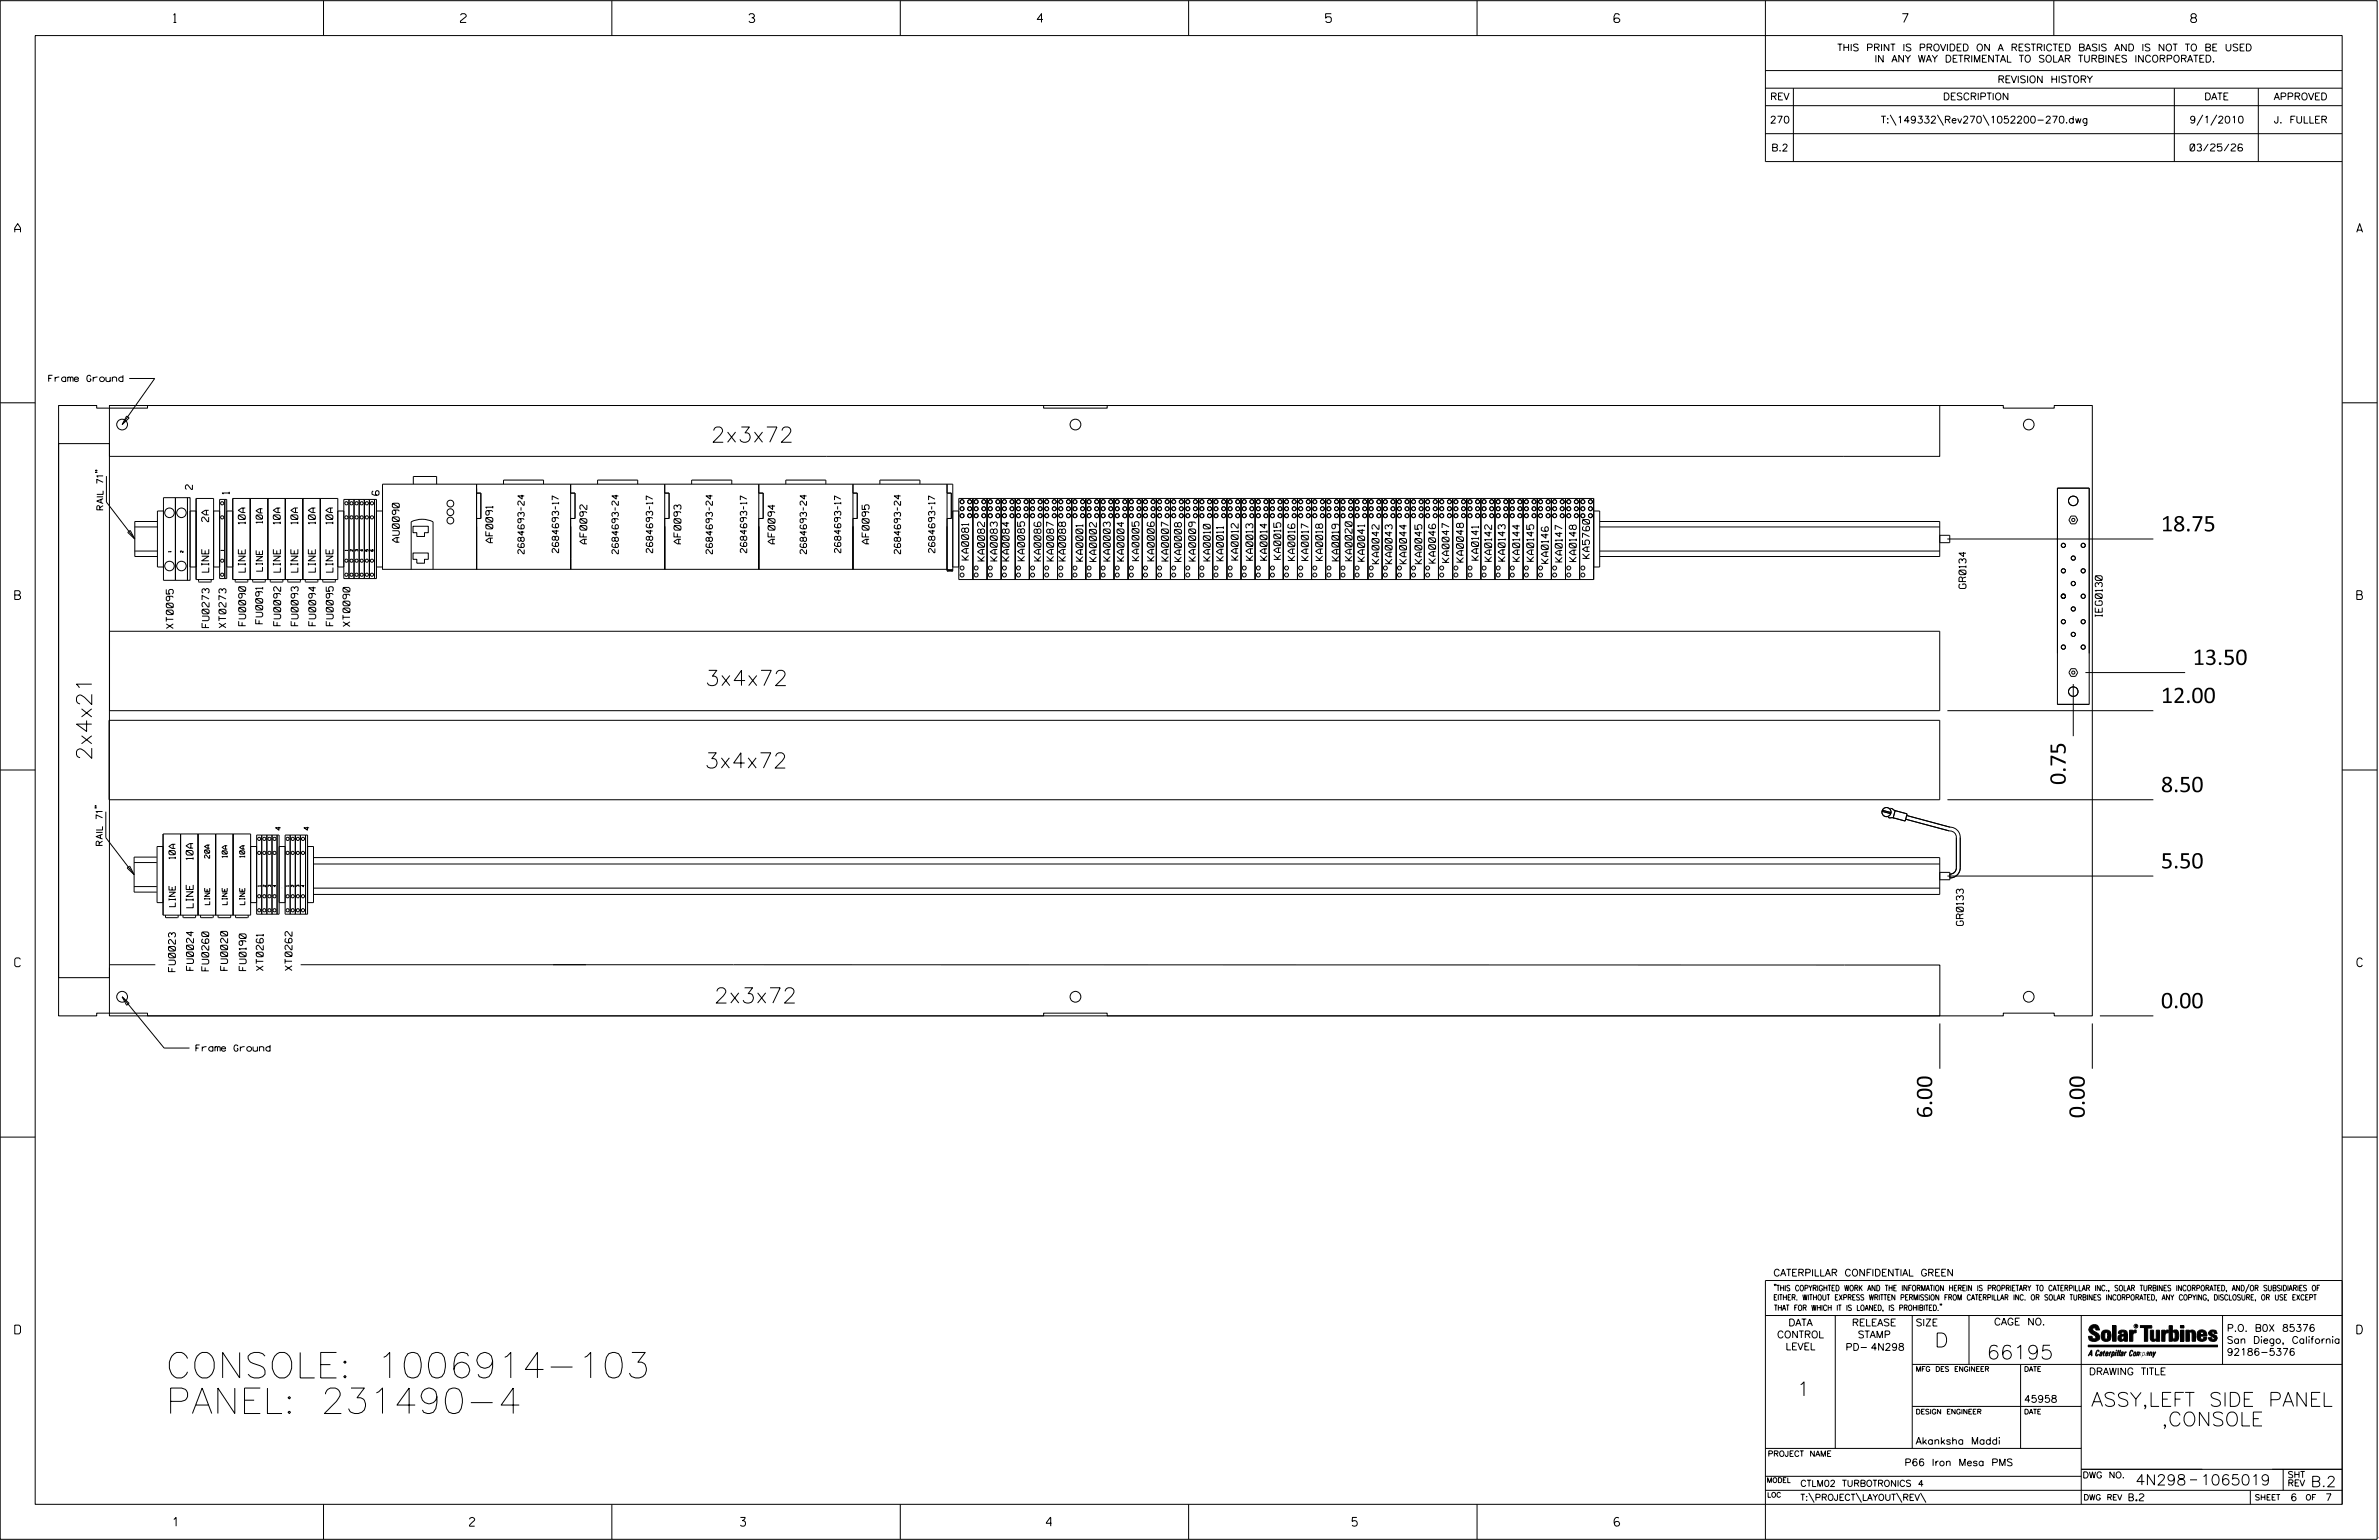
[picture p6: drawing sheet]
<svg xmlns="http://www.w3.org/2000/svg" width="864mm" height="559mm" viewBox="0 0 864 559" stroke-linecap="round" stroke-linejoin="round" font-family="sans-serif">
<defs><g id="words">
<g font-size="9.2">
<text x="60.2" y="500">CONSOLE: 1006914-103</text>
<text x="60.2" y="512.9">PANEL: 231490-4</text>
</g>
<g font-size="5.5">
<text x="258.1" y="160.5">2x3x72</text>
<text x="784.4" y="192.8">18.75</text>
<text x="796" y="241.3">13.50</text>
<text x="256" y="248.8">3x4x72</text>
<text x="784.4" y="255.1">12.00</text>
<text x="33.3" y="275.9" transform="rotate(-90 33.3 275.9)">2x4x21</text>
<text x="255.8" y="278.7">3x4x72</text>
<text x="749.9" y="284.8" transform="rotate(-90 749.9 284.8)">0.75</text>
<text x="784.4" y="287.4">8.50</text>
<text x="784.4" y="315.1">5.50</text>
<text x="259.2" y="364">2x3x72</text>
<text x="784.4" y="365.8">0.00</text>
<text x="701.4" y="405.8" transform="rotate(-90 701.4 405.8)">6.00</text>
<text x="756.8" y="405.8" transform="rotate(-90 756.8 405.8)">0.00</text>
</g>
<g font-size="5.1">
<text x="702.3" y="488.8">D</text>
<text x="721.2" y="493.2">66195</text>
<text x="652.2" y="506.5">1</text>
<text x="759.1" y="510.3">ASSY,LEFT SIDE PANEL</text>
<text x="784.6" y="517.4">,CONSOLE</text>
</g>
<g font-size="3.8">
<text x="775.2" y="538.9">4N298</text>
<text x="798.8" y="538.9">1065019</text>
<text x="838.8" y="539.5">B.2</text>
</g>
<g font-size="3.2">
<text x="63" y="8.2">1</text>
<text x="167.2" y="8.2">2</text>
<text x="271.8" y="8.2">3</text>
<text x="376.5" y="8.2">4</text>
<text x="481.2" y="8.2">5</text>
<text x="690.6" y="8.2">7</text>
<text x="795.3" y="8.2">8</text>
<text x="5.4" y="84.3">A</text>
<text x="855.5" y="84.3">A</text>
<text x="5.4" y="217.5">B</text>
<text x="855.6" y="217.5">B</text>
<text x="5.4" y="350.8">C</text>
<text x="855.6" y="350.8">C</text>
<text x="5.4" y="484">D</text>
<text x="855.6" y="484">D</text>
<text x="62.8" y="553.8">1</text>
<text x="170.4" y="553.8">2</text>
<text x="268.8" y="553.8">3</text>
<text x="379.8" y="553.8">4</text>
<text x="490.8" y="553.8">5</text>
<text x="585.9" y="553.8">6</text>
</g>
<g font-size="2.5">
<text x="666.9" y="18.5">THIS PRINT IS PROVIDED ON A RESTRICTED BASIS AND IS NOT TO BE USED</text>
<text x="680.5" y="22.6">IN ANY WAY DETRIMENTAL TO SOLAR TURBINES INCORPORATED.</text>
<text x="725.1" y="30">REVISION HISTORY</text>
<text x="642.6" y="36.3">REV</text>
<text x="705.3" y="36.3">DESCRIPTION</text>
<text x="800.2" y="36.3">DATE</text>
<text x="825.4" y="36.3">APPROVED</text>
<text x="642.5" y="44.7">270</text>
<text x="682.8" y="44.7">T:\149332\Rev270\1052200-270.dwg</text>
<text x="794.8" y="44.7">9/1/2010</text>
<text x="825.5" y="44.7">J. FULLER</text>
<text x="643" y="54.8">B.2</text>
<text x="795" y="54.8">03/25/26</text>
<text x="69.9" y="177.6" transform="rotate(-90 69.9 177.6)">2</text>
<text x="83.2" y="179.3" transform="rotate(-90 83.2 179.3)">1</text>
<text x="75.7" y="189.3" transform="rotate(-90 75.7 189.3)">2A</text>
<text x="89" y="190.1" transform="rotate(-90 89 190.1)">10A</text>
<text x="101.8" y="190.1" transform="rotate(-90 101.8 190.1)">10A</text>
<text x="108.1" y="190.1" transform="rotate(-90 108.1 190.1)">10A</text>
<text x="114.5" y="190.1" transform="rotate(-90 114.5 190.1)">10A</text>
<text x="120.8" y="190.1" transform="rotate(-90 120.8 190.1)">10A</text>
<text x="145" y="196.7" transform="rotate(-90 145 196.7)">AU0090</text>
<text x="178.9" y="196.9" transform="rotate(-90 178.9 196.9)">AF0091</text>
<text x="213" y="197.4" transform="rotate(-90 213 197.4)">AF0092</text>
<text x="247.2" y="197.4" transform="rotate(-90 247.2 197.4)">AF0093</text>
<text x="281.3" y="197.4" transform="rotate(-90 281.3 197.4)">AF0094</text>
<text x="315.5" y="197.4" transform="rotate(-90 315.5 197.4)">AF0095</text>
<text x="351.6" y="203.2" transform="rotate(-90 351.6 203.2)">KA0081</text>
<text x="357.4" y="203.6" transform="rotate(-90 357.4 203.6)">KA0082</text>
<text x="362" y="203.6" transform="rotate(-90 362 203.6)">KA0083</text>
<text x="366.3" y="203.6" transform="rotate(-90 366.3 203.6)">KA0084</text>
<text x="371.9" y="203.5" transform="rotate(-90 371.9 203.5)">KA0085</text>
<text x="377.9" y="203.6" transform="rotate(-90 377.9 203.6)">KA0086</text>
<text x="382.5" y="203.6" transform="rotate(-90 382.5 203.6)">KA0087</text>
<text x="386.8" y="203.6" transform="rotate(-90 386.8 203.6)">KA0088</text>
<text x="393.1" y="203.6" transform="rotate(-90 393.1 203.6)">KA0001</text>
<text x="398" y="203.7" transform="rotate(-90 398 203.7)">KA0002</text>
<text x="403.1" y="203.6" transform="rotate(-90 403.1 203.6)">KA0003</text>
<text x="408" y="203.6" transform="rotate(-90 408 203.6)">KA0004</text>
<text x="413.5" y="203.5" transform="rotate(-90 413.5 203.5)">KA0005</text>
<text x="419" y="203.5" transform="rotate(-90 419 203.5)">KA0006</text>
<text x="424.2" y="203.6" transform="rotate(-90 424.2 203.6)">KA0007</text>
<text x="428.9" y="203.7" transform="rotate(-90 428.9 203.7)">KA0008</text>
<text x="434" y="203.6" transform="rotate(-90 434 203.6)">KA0009</text>
<text x="439.3" y="203.6" transform="rotate(-90 439.3 203.6)">KA0010</text>
<text x="444.1" y="203.5" transform="rotate(-90 444.1 203.5)">KA0011</text>
<text x="449.5" y="203.2" transform="rotate(-90 449.5 203.2)">KA0012</text>
<text x="454.8" y="203.3" transform="rotate(-90 454.8 203.3)">KA0013</text>
<text x="460" y="203.3" transform="rotate(-90 460 203.3)">KA0014</text>
<text x="464.9" y="203" transform="rotate(-90 464.9 203)">KA0015</text>
<text x="470" y="203.4" transform="rotate(-90 470 203.4)">KA0016</text>
<text x="475" y="203.4" transform="rotate(-90 475 203.4)">KA0017</text>
<text x="480.1" y="203.4" transform="rotate(-90 480.1 203.4)">KA0018</text>
<text x="486" y="203.5" transform="rotate(-90 486 203.5)">KA0019</text>
<text x="490.8" y="203.5" transform="rotate(-90 490.8 203.5)">KA0020</text>
<text x="495.4" y="203.7" transform="rotate(-90 495.4 203.7)">KA0041</text>
<text x="531.2" y="204" transform="rotate(-90 531.2 204)">KA0048</text>
<text x="536.7" y="203.3" transform="rotate(-90 536.7 203.3)">KA0141</text>
<text x="541.5" y="203.7" transform="rotate(-90 541.5 203.7)">KA0142</text>
<text x="546.4" y="203.6" transform="rotate(-90 546.4 203.6)">KA0143</text>
<text x="551.6" y="203.7" transform="rotate(-90 551.6 203.7)">KA0144</text>
<text x="556.8" y="203.7" transform="rotate(-90 556.8 203.7)">KA0145</text>
<text x="567.1" y="203.9" transform="rotate(-90 567.1 203.9)">KA0147</text>
<text x="572.2" y="203.8" transform="rotate(-90 572.2 203.8)">KA0148</text>
<text x="577" y="202.6" transform="rotate(-90 577 202.6)">KA5760</text>
<text x="75.8" y="207.6" transform="rotate(-90 75.8 207.6)">LINE</text>
<text x="89.1" y="207.6" transform="rotate(-90 89.1 207.6)">LINE</text>
<text x="101.8" y="207.6" transform="rotate(-90 101.8 207.6)">LINE</text>
<text x="108.1" y="207.6" transform="rotate(-90 108.1 207.6)">LINE</text>
<text x="114.5" y="207.6" transform="rotate(-90 114.5 207.6)">LINE</text>
<text x="120.8" y="207.6" transform="rotate(-90 120.8 207.6)">LINE</text>
<text x="500.6" y="204.6" transform="rotate(-90 500.6 204.6)">KA0042</text>
<text x="505.4" y="204.6" transform="rotate(-90 505.4 204.6)">KA0043</text>
<text x="510.6" y="204.6" transform="rotate(-90 510.6 204.6)">KA0044</text>
<text x="516.1" y="204.6" transform="rotate(-90 516.1 204.6)">KA0045</text>
<text x="521.1" y="204.3" transform="rotate(-90 521.1 204.3)">KA0046</text>
<text x="526" y="204.1" transform="rotate(-90 526 204.1)">KA0047</text>
<text x="562.1" y="204.4" transform="rotate(-90 562.1 204.4)">KA0146</text>
<text x="713.7" y="213.5" transform="rotate(-90 713.7 213.5)">GR0134</text>
<text x="75.9" y="227.7" transform="rotate(-90 75.9 227.7)">FU0273</text>
<text x="82" y="227.8" transform="rotate(-90 82 227.8)">XT0273</text>
<text x="89.2" y="227" transform="rotate(-90 89.2 227)">FU0090</text>
<text x="95.3" y="226.3" transform="rotate(-90 95.3 226.3)">FU0091</text>
<text x="101.9" y="227" transform="rotate(-90 101.9 227)">FU0092</text>
<text x="108.2" y="227" transform="rotate(-90 108.2 227)">FU0093</text>
<text x="114.6" y="227" transform="rotate(-90 114.6 227)">FU0094</text>
<text x="121" y="227" transform="rotate(-90 121 227)">FU0095</text>
<text x="127" y="227.3" transform="rotate(-90 127 227.3)">XT0090</text>
<text x="763.1" y="223.8" transform="rotate(-90 763.1 223.8)">IEG0130</text>
<text x="62.9" y="228" transform="rotate(-90 62.9 228)">XT0095</text>
<text x="70.1" y="311.9" transform="rotate(-90 70.1 311.9)">10A</text>
<text x="70.1" y="329.4" transform="rotate(-90 70.1 329.4)">LINE</text>
<text x="712.7" y="335.8" transform="rotate(-90 712.7 335.8)">GR0133</text>
<text x="63.7" y="352.6" transform="rotate(-90 63.7 352.6)">FU0023</text>
<text x="70.2" y="352.1" transform="rotate(-90 70.2 352.1)">FU0024</text>
<text x="75.8" y="352.3" transform="rotate(-90 75.8 352.3)">FU0260</text>
<text x="82.6" y="352.1" transform="rotate(-90 82.6 352.1)">FU0020</text>
<text x="89.4" y="352.2" transform="rotate(-90 89.4 352.2)">FU0190</text>
<text x="95.6" y="352.2" transform="rotate(-90 95.6 352.2)">XT0261</text>
<text x="106" y="352.1" transform="rotate(-90 106 352.1)">XT0262</text>
<text x="643.8" y="463">CATERPILLAR CONFIDENTIAL GREEN</text>
<text x="645.1" y="485.5">CONTROL</text>
<text x="649.2" y="481.1">DATA</text>
<text x="672.3" y="481.1">RELEASE</text>
<text x="674.4" y="485.5">STAMP</text>
<text x="695.4" y="481.1">SIZE</text>
<text x="723.8" y="480.8">CAGE NO.</text>
<text x="808.4" y="483.1">P.O. B0X 85376</text>
<text x="648.2" y="489.8">LEVEL</text>
<text x="669.9" y="490">PD- 4N298</text>
<text x="808.4" y="487.5">San Diego, California</text>
<text x="808.4" y="491.8">92186-5376</text>
<text x="758.3" y="498.9">DRAWING TITLE</text>
<text x="734.8" y="508.9">45958</text>
<text x="695.4" y="524.1">Akanksha Maddi</text>
<text x="691.4" y="531.9">P66 Iron Mesa PMS</text>
<text x="772.8" y="544.6">B.2</text>
<text x="831.4" y="544.6">6</text>
<text x="844.1" y="544.6">7</text>
</g>
<g font-size="2.3">
<text x="17.7" y="138.5">Frame Ground</text>
<text x="37.4" y="185" transform="rotate(-90 37.4 185)">RAIL 71&quot;</text>
<text x="95.3" y="189.9" transform="rotate(-90 95.3 189.9)">10A</text>
<text x="190.3" y="200.9" transform="rotate(-90 190.3 200.9)">2684693-24</text>
<text x="202.8" y="200.6" transform="rotate(-90 202.8 200.6)">2684693-17</text>
<text x="224.5" y="200.9" transform="rotate(-90 224.5 200.9)">2684693-24</text>
<text x="236.9" y="200.6" transform="rotate(-90 236.9 200.6)">2684693-17</text>
<text x="258.6" y="200.9" transform="rotate(-90 258.6 200.9)">2684693-24</text>
<text x="271.1" y="200.6" transform="rotate(-90 271.1 200.6)">2684693-17</text>
<text x="292.8" y="200.9" transform="rotate(-90 292.8 200.9)">2684693-24</text>
<text x="305.2" y="200.6" transform="rotate(-90 305.2 200.6)">2684693-17</text>
<text x="326.9" y="200.9" transform="rotate(-90 326.9 200.9)">2684693-24</text>
<text x="339.4" y="200.6" transform="rotate(-90 339.4 200.6)">2684693-17</text>
<text x="95.3" y="207.2" transform="rotate(-90 95.3 207.2)">LINE</text>
<text x="37.2" y="306.8" transform="rotate(-90 37.2 306.8)">RAIL 71&quot;</text>
<text x="63.6" y="311.6" transform="rotate(-90 63.6 311.6)">10A</text>
<text x="63.6" y="329" transform="rotate(-90 63.6 329)">LINE</text>
<text x="71.1" y="381.5">Frame Ground</text>
<text x="653.5" y="539.4">CTLM02 TURBOTRONICS 4</text>
<text x="756" y="536.3">DWG NO.</text>
<text x="830.4" y="539.3">REV</text>
<text x="830.4" y="536.2">SHT</text>
<text x="653.5" y="544.5">T:\PROJECT\LAYOUT\REV\</text>
</g>
<g font-size="2">
<text x="643.8" y="468.4">&quot;THIS COPYRIGHTED WORK AND THE INFORMATION HEREIN IS PROPRIETARY TO CATERPILLAR INC., SOLAR TURBINES INCORPORATED, AND/OR SUBSIDIARIES OF</text>
<text x="643.8" y="471.8">EITHER. WITHOUT EXPRESS WRITTEN PERMISSION FROM CATERPILLAR INC. OR SOLAR TURBINES INCORPORATED, ANY COPYING, DISCLOSURE, OR USE EXCEPT</text>
<text x="644" y="475.6">THAT FOR WHICH IT IS LOANED, IS PROHIBITED.&quot;</text>
<text x="641.7" y="528.5">PROJECT NAME</text>
<text x="756.3" y="544.3">DWG REV</text>
<text x="818.5" y="544.3">SHEET</text>
<text x="836.9" y="544.3">OF</text>
</g>
<g font-size="1.8">
<text x="101.9" y="301.2" transform="rotate(-90 101.9 301.2)">4</text>
<text x="112.2" y="301.2" transform="rotate(-90 112.2 301.2)">4</text>
<text x="76.1" y="311.4" transform="rotate(-90 76.1 311.4)">20A</text>
<text x="82.5" y="311.1" transform="rotate(-90 82.5 311.1)">10A</text>
<text x="88.8" y="311.1" transform="rotate(-90 88.8 311.1)">10A</text>
<text x="76.1" y="328.3" transform="rotate(-90 76.1 328.3)">LINE</text>
<text x="82.5" y="328.3" transform="rotate(-90 82.5 328.3)">LINE</text>
<text x="88.8" y="328.3" transform="rotate(-90 88.8 328.3)">LINE</text>
<text x="695.4" y="497.6">MFG DES ENGINEER</text>
<text x="734.8" y="497.6">DATE</text>
<text x="695.4" y="513.1">DESIGN ENGINEER</text>
<text x="734.8" y="513.1">DATE</text>
<text x="641.3" y="538">MODEL</text>
<text x="641.5" y="543.3">LOC</text>
</g>
<g font-size=".9">
<text x="62.1" y="200.3" transform="rotate(-90 62.1 200.3)">1</text>
<text x="66.4" y="200.5" transform="rotate(-90 66.4 200.5)">2</text>
<text x="81.1" y="199.9" transform="rotate(-90 81.1 199.9)">1</text>
<text x="126.2" y="199.9" transform="rotate(-90 126.2 199.9)">1</text>
<text x="128.1" y="200" transform="rotate(-90 128.1 200)">2</text>
<text x="129.9" y="200" transform="rotate(-90 129.9 200)">3</text>
<text x="131.8" y="200" transform="rotate(-90 131.8 200)">4</text>
<text x="133.6" y="200" transform="rotate(-90 133.6 200)">5</text>
<text x="94.5" y="321.6" transform="rotate(-90 94.5 321.6)">1</text>
<text x="96.4" y="321.8" transform="rotate(-90 96.4 321.8)">2</text>
<text x="98.3" y="321.8" transform="rotate(-90 98.3 321.8)">3</text>
<text x="100.1" y="321.8" transform="rotate(-90 100.1 321.8)">4</text>
<text x="104.9" y="321.6" transform="rotate(-90 104.9 321.6)">1</text>
<text x="106.7" y="321.8" transform="rotate(-90 106.7 321.8)">2</text>
<text x="108.6" y="321.8" transform="rotate(-90 108.6 321.8)">3</text>
<text x="110.4" y="321.8" transform="rotate(-90 110.4 321.8)">4</text>
<text x="775.1" y="481.7">R</text>
</g>
</g></defs>
<g fill="none" stroke="#000" stroke-width=".36">
<path d="M.1 .2h862.8v558.4h-862.8zM12.8 12.9h837.4v533h-837.4zM117.4 .2v12.7M222.1 .2v12.7M326.8 .2v12.7M431.5 .2v12.7M536.2 .2v12.7M587.9 5.5l-.5-.5h-1l-.5 1v1.7l.5 .4h1l.6-.4v-.6l-.6-.5h-1l-.5 .5M640.9 .2v58.4h209.3M745.6 .2v12.7M640.9 25.6h209.3M640.9 32h209.3"/>
<path d="M640.9 38.3h209.3M651 32v26.6M789.3 32v26.6M819.8 32v26.6M640.9 48.5h209.3M686.2 41.7l2.1 3.8M703.3 41.7l2.2 3.8M719.9 41.7l2.1 3.8M799.6 41.7l-2.1 3.8M804.7 41.7l-2.2 3.8M46.9 137.3h9.3l-11.9 16.8M.1 146.2h12.7"/>
<path d="M21.3 147.1h13.8v1h18.5v-1h325.2v1h23.1v-1h325.3v1h18.5v-1h13.8v221.5h-13.8v-1h-18.5v1h-325.3v-1h-23.1v1h-325.2v-1h-18.5v1h-13.8zM39.7 147.1h664.4v18.5h-664.4zM46 151l.9 .7-2.6 2.4zM850.2 146.2h12.7M21.3 161h18.4v193.8h-18.4zM34.8 171.3v.2v-.2l.5 .2M34.8 170.6v.2v-.2l.5 .2M38.6 172.8v9.4l10.3 13.4M135.5 178.1l-.5 .4v.8l.9 .4h1.3l.4-.4v-.8l-.4-.5h-.5l-.4 .5v.8l.4 .4M150 175.7v-2.8h8.5v2.8M173 178.9h1.6v9.2h-1.6M173 175.7v30.9"/>
<path d="M182.8 175.7v-1.5h14.5v1.5M207.2 178.9h1.5v9.2h-1.5M207.2 175.7v30.9M216.9 175.7v-1.5h14.6v1.5M241.3 178.9h1.6v9.2h-1.6M241.3 175.7v30.9M251.1 175.7v-1.5h14.5v1.5M275.4 178.9h1.6v9.2h-1.6M275.4 175.7v30.9M285.3 175.7v-1.5h14.5v1.5M309.6 178.9h1.6v9.2h-1.6M309.6 175.7v30.9"/>
<path d="M319.4 175.7v-1.5h14.5v1.5M343.8 175.7v31.5M343.8 178.9h1.5v9.2h-1.5M746.9 177.1h11.5v78.5h-11.5zM46.4 193.2l.9-.7 1.6 3.1zM48.9 191.2h8.2M48.9 200h8.2M57.1 189.2h-8.2v12.7h8.2M59.3 180.6h8.8v30h-8.8zM59.3 185.4h-2.2v20.3h2.2M63.7 180.6v30M68.1 180.6h.9v30h-.9z"/>
<path d="M71.2 180.9h6.3v29.4h-6.3zM71.2 185.4h-2.2v20.3h2.2M77.5 185.4h2.2M79.7 181.2h2.6v28.7h-2.6zM81.6 181.2v28.7M82.3 185.4h2.2M84.5 180.9h38.1v29.4h-38.1zM90.8 180.9v29.4M97.2 180.9v29.4M103.6 180.9v29.4M109.9 180.9v29.4M116.3 180.9v29.4"/>
<path d="M122.6 185.4h2.2M124.8 181.2h11.9v28.7h-11.9zM126.7 181.2v28.7M128.5 181.2v28.7M130.4 181.2v28.7M132.3 181.2v28.7M134.1 181.2v28.7M134.7 199.4l-.2 .4 .4 .2h.4l.2-.4h-.5l.1 .4M136 181.2v28.7M136.7 185.4h2.2M149.9 191h5.6v2.3h-1.4v1.4h-2.8v-1.4h-1.4zM345.9 185.4h2.2"/>
<path d="M348.1 180.9h230.4v29.4h-230.4zM353.2 180.9v29.4M358.3 180.9v29.4M363.4 180.9v29.4M368.5 180.9v29.4M373.7 180.9v29.4M378.8 180.9v29.4M383.9 180.9v29.4M389 180.9v29.4M394.2 180.9v29.4M399.3 180.9v29.4M404.4 180.9v29.4"/>
<path d="M409.5 180.9v29.4M414.7 180.9v29.4M419.8 180.9v29.4M424.9 180.9v29.4M430 180.9v29.4M435.1 180.9v29.4M440.2 180.9v29.4M445.4 180.9v29.4M450.5 180.9v29.4M455.6 180.9v29.4M460.7 180.9v29.4M465.8 180.9v29.4"/>
<path d="M471 180.9v29.4M476.1 180.9v29.4M481.2 180.9v29.4M486.3 180.9v29.4M491.5 180.9v29.4M496.6 180.9v29.4M501.7 180.9v29.4M506.8 180.9v29.4M512 180.9v29.4M517.1 180.9v29.4M522.2 180.9v29.4M527.3 180.9v29.4"/>
<path d="M532.4 180.9v29.4M537.6 180.9v29.4M542.7 180.9v29.4M547.8 180.9v29.4M552.9 180.9v29.4M558.1 180.9v29.4M563.2 180.9v29.4M568.3 180.9v29.4M573.4 180.9v29.4M578.5 185.4h2.2v20.3h-2.2M580.7 189.2h123.4v12.7h-123.4M580.7 191.2h123.4"/>
<path d="M580.7 200h123.4M704.1 194.2h3.7v2.7h-3.7M706.9 195.6h74.8M751.8 187.3h1.6l.8 1.4-.8 1.4h-1.6l-.8-1.4zM72.1 210.3l.1 .9h4.3l.2-.9M77.5 205.7h2.2M82.3 205.7h2.2M85.4 210.3l.1 .9h4.3l.2-.9M91.7 210.3l.2 .9h4.2l.2-.9M98.1 210.3l.2 .9h4.2l.2-.9M104.5 210.3l.1 .9h4.3l.1-.9M110.8 210.3l.2 .9h4.2l.2-.9"/>
<path d="M117.2 210.3l.2 .9h4.2l.1-.9M122.6 205.7h2.2M136.7 205.7h2.2M149.3 206.6v-17.3a9 9 0 0 1 7.9 0v17.3M149.9 200.7h5.6v2.3h-1.4v1.4h-2.8v-1.4h-1.4zM343.8 206.6h-204.9v-30.9h207v31.5M343.8 207.2h2.1M345.9 205.7h2.2M345.9 207.2l-2.1-.5h2.1l-2.1 .5M39.8 229.1h664.3v28.8h-664.3zM706.9 257.9h74.8M751.8 242.6h1.6l.8 1.5-.8 1.3h-1.6l-.8-1.3z"/>
<path d="M752.6 248.2v18.9M757 244.1h36.2M.1 279.4h12.7M39.6 261.4h664.5v28.8h-664.5zM850.2 279.4h12.7M34.6 293v.3v-.3l.5 .3M34.6 292.4v.2v-.2l.5 .2M38.4 294.5v9.5l10.3 13.4M683.2 294.4l3.2 .8M683.3 294l3.2 .9M685.4 296.6l2 .2M686.3 293.3l1.8 .9"/>
<path d="M688 294.1l4.3 1.2-.7 2.6-4.4-1.1zM691.8 297.3l15.7 4.2a2.42 2.42 0 0 1 2.7 2.3v11.1a2.29 2.29 0 0 1-2.4 2.3M692.1 295.9l15.8 4.2a3.7 3.7 0 0 1 3.7 3.7v11.1a3.7 3.7 0 0 1-3.8 3.7M706.9 290.2h74.8M46.1 315l1-.7 1.6 3.1zM48.7 313h8.2M56.9 311h-8.2v12.7h8.2M59.2 302.6h31.8v29.5h-31.8zM59.2 307.2h-2.2v20.3h2.2M65.5 302.6v29.5M71.9 302.6v29.5M78.3 302.6v29.5"/>
<path d="M84.6 302.6v29.5M91 307.2h2.2M93.2 303h8.1v28.7h-8.1zM95 303v28.7M96.9 303v28.7M98.7 303v28.7M100.6 303v28.7M101.3 307.2h2.2M103.5 303h8.2v28.7h-8.2zM105.3 303v28.7M107.2 303v28.7M109 303v28.7"/>
<path d="M110.9 303v28.7M111.7 307.2h2.1v20.3h-2.1M113.8 311.2h590.3v13.4h-590.3M113.8 313.5h590.3M704.1 316.5h3.7v2.7h-3.7M706.9 317.9h74.8M48.7 321.7h8.2M60.1 332.1l.2 .9h4.2l.2-.9M66.4 332.1l.2 .9h4.2l.2-.9M72.8 332.1l.2 .9h4.2l.2-.9M79.2 332.1l.1 .9h4.3l.1-.9M85.5 332.1l.2 .9h4.2l.2-.9"/>
<path d="M91 327.5h2.2M101.3 327.5h2.2M113.8 322.3h590.3M39.7 350.1h16.7M109.1 350.1l595.1 .1v18.4h-664.5v-17.5M44.3 361.7l15.3 18.6h9.2M44.3 361.7l2.6 2.4-.9 .7zM704.2 371.4v16.4M759.5 371.4v16.4M762.3 368.6h19.4M.1 412.6h12.7M850.2 412.6h12.7"/>
<path d="M640.9 477.3h209.3M644.2 466.1l-.1 .4M644.7 466.1l-.2 .4M666.2 477.3v48.3M694.2 477.3v48.3M704.4 473.3l-.1 .4M704.8 473.3l-.1 .4M714.8 477.3v17.8M755.5 477.3v68.6M806.8 477.3v17.8M816.5 466l-1.4 3.1M850.2 464.6h-209.3v94"/>
<path d="M850.2 464.8v81.1M694.2 495.1h156M733.5 495.1v30.5M758.6 481.4a2.02 2.02 0 0 1 3.1-.1l.5 1.3h-1.3l-.2-.6-.4-.2-.6 .1-.1 .4 .4 .7a2.46 2.46 0 0 1 2.2 2.9 2.83 2.83 0 0 1-3.8 .3l-.3-1.3h1.3l.2 .7 .6 .3 .5-.2 .2-.5-.4-.6-1.9-1.2-.4-.9zM759.2 491.3h-.7l.7-1.2v1.9h.2l-.1-2.1-1.3 2.1 .5-.5h.7M761.3 490l.3-.2 .4 .3-.1 .3-.3-.4-.4 .3-.3 1.6h.4l.4-.5-.3 .6-.4 .1-.3-.4zM762.6 490.6l.5-.1-.1 1.4h-.9a.74 .74 0 0 1 .9-.8l-.3 .7-.5 .1 .2-.5 .6-.2v-.5l-.7 .2zM763 483.2a2.17 2.17 0 0 1 3.1 0l.3 1.4-.3 1.5a2.17 2.17 0 0 1-3.1 0l-.3-1.5zM763.6 490.5l.4-.4 .2 .6h-.3l-.3 .9 .2 .4-.3-.1zM764.1 483.7l.5-.4 .4 .3v2.2l-.4 .2-.5-.2zM764.6 491.1l.6 .2v-.7l-.4-.1-.4 .6-.1 .8h.6M764.6 491.1l-.1 .8h.4"/>
<path d="M764.6 482.6v.8M764.8 490.7l.4 .1v.3h-.6zM765 491.5l-.1 .4zM766 490.5l-.5 1.5zM766 490.8l.4-.3-.4 .4M766.9 481h1.3v5.7h-1.3zM767 490.8l.5 .1-.3 .8-.4 .2zM767.3 490.5h-.5l-.5 2M767.3 490.5a.8 .8 0 0 1 .2 1 .8 .8 0 0 1-.9 .4l-.1 .6M767.3 490.5l-.1 .2M768.1 490.5l-.4 1.5zM768.2 489.9h.3l-.1 .2h-.2z"/>
<path d="M769 489.9l-.5 2.1zM769.7 489.9l-.6 2.1zM770.1 491.4l.5-.3-.5 .8zM770.4 491.9h.1M770.6 491.1l.1-.4-.7 .2 .1-.3 .6-.1 .2 .3-.5 1.1M770.6 491.1a.74 .74 0 0 0-.8 .8h.6M771 484.8h-.7l-.3 .6 .4 .7 .5-.3 .1-2.4h-.8l-.1 .4h-1.2a1.71 1.71 0 0 1 1.8-1.3 1.71 1.71 0 0 1 1.6 1.4v2.8h-1.1l-.1-.6M771 484.2l-1.5 .1a1.41 1.41 0 0 0 0 2.4l.5 .1 1.1-.7M771.2 486.1h-.1M771.4 490.5l.1 .3 .4-.3-.9 1.5zM771.5 490.8h.1M773 482.7h1.2v.5l.5-.5 .7-.1v1h-.6l-.5 .4-.1 2.7h-1.2z"/>
<path d="M773.3 490.3l.6-.4 .4 .2-.1 .4-.3-.4a1.28 1.28 0 0 0-.5 1.8l.6-.4-.1 .4-.8 .1zM774.7 490.8l.5-.3a.88 .88 0 0 1 .2 .9 .88 .88 0 0 1-.7 .7l-.2-.2zM774.8 490.9h.5l-.3 1h-.3l-.2-.2zM775.2 490.5l-.1 .2M776.8 481h4.3v.9h-1.5v4.8h-1.3M776.8 490.6l-.8 .2v-.3l-.4 1.5 .8-1.3v1.3l.3-1.2M779.3 491.1h.4M779.6 490.5h.3l-.3 1.4M779.6 490.7h.2l-.1 .4M779.7 491.1l-.1 .4M779.7 491.1l-.4 .2M780.1 492l.4-1.5 .1 .3 .3-.3 .3 .2-.3 1.3v-1.3l-.7 1.3"/>
<path d="M780.6 482.7h1.2v2.7l.1 .4 .4 .3 .4-.7v-2.7h1.2l.1 4h-1.3v-.5l-1.1 .6-.7-.3-.3-.7zM781.6 492.5l1-2-.8 1.3-.2-1.3-.2 2M784.7 482.7h1.2v.5l.5-.5 .7-.1v1h-.5l-.6 .4-.1 2.7h-1.2zM787.4 481h1.2v2a1.4 1.4 0 0 1 2.2 .2l.1 1.4-.4 1.9-1.5 .1-.4-.5v-1l.5 .9 .5-.3v-2.1l-.5-.4-.5 .7v2.8h-1.2zM791.5 482.7h1.3v4h-1.3zM791.5 481h1.3v.9h-1.3zM793.5 482.7h1.3v.4l.7-.5 1.1 .2 .4 .6v3.3h-1.2l-.3-3.4-.7 .2v3.2h-1.3zM794.8 483.1h.1M797.7 483.2a1.92 1.92 0 0 1 2.4-.5 1.92 1.92 0 0 1 1 2.1h-2.3v.8l.6 .5 .5-.3v-.5h1.2a1.83 1.83 0 0 1-2.1 1.4 1.83 1.83 0 0 1-1.5-2.1zM798.8 484.2v.6M799.1 483.4h.6l.2 .8h-1.1zM804.6 482.9a1.84 1.84 0 0 0-2.9 .8 3.3 3.3 0 0 0 2.2 1.9l-.5 .5-.4-.3-.1-.4h-1.2l.1 .6a1.92 1.92 0 0 0 2.9 .4"/>
<path d="M804.9 483.8h-1.2l-.2-.6-.5 .1-.1 .3 .1 .3 1.8 .9M805.1 488.1h-47.1v.6h47.1M694.2 510.3h61.3M640.9 525.6h114.6M640.9 535.7h114.6M755.5 533.2h94.7M795 537h2.6M828.8 533.2v7.6M117.4 545.9v12.7M222.1 545.9v12.7M326.8 545.9v12.7M431.5 545.9v12.7"/>
<path d="M536.2 545.9v12.7M640.9 540.8h209.3M656.6 541.7l2 3.5M673.8 541.7l1.9 3.5M688.4 541.7l2 3.5M697.2 541.7l1.9 3.5M816.9 541v4.9M863.5 558h.1"/>
<circle cx="44.3" cy="154.1" r="1.95"/>
<circle cx="390.4" cy="154.1" r="1.95"/>
<circle cx="736.5" cy="154.1" r="1.95"/>
<circle cx="61.5" cy="186.1" r="1.74"/>
<circle cx="65.9" cy="186.1" r="1.73"/>
<circle cx="80.7" cy="187.7" r=".58"/>
<circle cx="80.7" cy="182.6" r=".59"/>
<circle cx="125.7" cy="187.7" r=".58"/>
<circle cx="125.7" cy="182.6" r=".59"/>
<circle cx="127.6" cy="187.7" r=".57"/>
<circle cx="127.6" cy="182.6" r=".57"/>
<circle cx="129.5" cy="182.6" r=".59"/>
<circle cx="129.5" cy="187.7" r=".58"/>
<circle cx="131.3" cy="187.7" r=".57"/>
<circle cx="131.3" cy="182.6" r=".57"/>
<circle cx="133.2" cy="182.6" r=".59"/>
<circle cx="133.2" cy="187.7" r=".58"/>
<circle cx="135" cy="187.7" r=".58"/>
<circle cx="135" cy="182.6" r=".59"/>
<circle cx="163.5" cy="188.9" r="1.23"/>
<circle cx="163.5" cy="185.8" r="1.23"/>
<circle cx="163.5" cy="182.7" r="1.24"/>
<circle cx="349.2" cy="187.1" r=".72"/>
<circle cx="349.2" cy="182.1" r=".72"/>
<circle cx="349.2" cy="184.6" r=".72"/>
<circle cx="352" cy="187.1" r=".72"/>
<circle cx="352" cy="182.1" r=".72"/>
<circle cx="352" cy="184.6" r=".72"/>
<circle cx="354.3" cy="187.1" r=".72"/>
<circle cx="354.3" cy="182.1" r=".72"/>
<circle cx="354.3" cy="184.6" r=".72"/>
<circle cx="357.1" cy="187.1" r=".73"/>
<circle cx="357.1" cy="184.6" r=".73"/>
<circle cx="357.1" cy="182.1" r=".73"/>
<circle cx="359.5" cy="187.1" r=".73"/>
<circle cx="359.5" cy="184.6" r=".73"/>
<circle cx="359.5" cy="182.1" r=".73"/>
<circle cx="362.2" cy="187.1" r=".73"/>
<circle cx="362.2" cy="182.1" r=".73"/>
<circle cx="362.2" cy="184.6" r=".73"/>
<circle cx="364.6" cy="187.1" r=".73"/>
<circle cx="364.6" cy="184.6" r=".73"/>
<circle cx="364.6" cy="182.1" r=".73"/>
<circle cx="367.4" cy="187.1" r=".73"/>
<circle cx="367.4" cy="184.6" r=".73"/>
<circle cx="367.4" cy="182.1" r=".73"/>
<circle cx="369.7" cy="187.1" r=".73"/>
<circle cx="369.7" cy="182.1" r=".73"/>
<circle cx="369.7" cy="184.6" r=".73"/>
<circle cx="372.5" cy="187.1" r=".72"/>
<circle cx="372.5" cy="184.6" r=".72"/>
<circle cx="372.5" cy="182.1" r=".72"/>
<circle cx="374.8" cy="187.1" r=".72"/>
<circle cx="374.8" cy="184.6" r=".72"/>
<circle cx="374.8" cy="182.1" r=".72"/>
<circle cx="377.6" cy="187.1" r=".72"/>
<circle cx="377.6" cy="184.6" r=".72"/>
<circle cx="377.6" cy="182.1" r=".72"/>
<circle cx="380" cy="187.1" r=".72"/>
<circle cx="380" cy="184.6" r=".72"/>
<circle cx="380" cy="182.1" r=".72"/>
<circle cx="382.7" cy="187.1" r=".72"/>
<circle cx="382.7" cy="184.6" r=".72"/>
<circle cx="382.7" cy="182.1" r=".72"/>
<circle cx="385.1" cy="187.1" r=".72"/>
<circle cx="385.1" cy="182.1" r=".72"/>
<circle cx="385.1" cy="184.6" r=".72"/>
<circle cx="387.9" cy="187.1" r=".73"/>
<circle cx="387.9" cy="182.1" r=".73"/>
<circle cx="387.9" cy="184.6" r=".73"/>
<circle cx="390.2" cy="187.1" r=".73"/>
<circle cx="390.2" cy="182.1" r=".73"/>
<circle cx="390.2" cy="184.6" r=".73"/>
<circle cx="393" cy="187.1" r=".73"/>
<circle cx="393" cy="184.6" r=".73"/>
<circle cx="393" cy="182.1" r=".73"/>
<circle cx="395.3" cy="187.1" r=".73"/>
<circle cx="395.3" cy="182.1" r=".73"/>
<circle cx="395.3" cy="184.6" r=".73"/>
<circle cx="398.1" cy="187.1" r=".72"/>
<circle cx="398.1" cy="182.1" r=".72"/>
<circle cx="398.1" cy="184.6" r=".72"/>
<circle cx="400.5" cy="187.1" r=".73"/>
<circle cx="400.5" cy="182.1" r=".73"/>
<circle cx="400.5" cy="184.6" r=".73"/>
<circle cx="403.2" cy="187.1" r=".72"/>
<circle cx="403.2" cy="184.6" r=".72"/>
<circle cx="403.2" cy="182.1" r=".72"/>
<circle cx="405.6" cy="187.1" r=".72"/>
<circle cx="405.6" cy="182.1" r=".72"/>
<circle cx="405.6" cy="184.6" r=".72"/>
<circle cx="408.3" cy="187.1" r=".72"/>
<circle cx="408.3" cy="182.1" r=".72"/>
<circle cx="408.3" cy="184.6" r=".72"/>
<circle cx="410.7" cy="187.1" r=".72"/>
<circle cx="410.7" cy="184.6" r=".72"/>
<circle cx="410.7" cy="182.1" r=".72"/>
<circle cx="413.5" cy="187.1" r=".73"/>
<circle cx="413.5" cy="184.6" r=".73"/>
<circle cx="413.5" cy="182.1" r=".73"/>
<circle cx="415.8" cy="187.1" r=".73"/>
<circle cx="415.8" cy="182.1" r=".73"/>
<circle cx="415.8" cy="184.6" r=".73"/>
<circle cx="418.6" cy="187.1" r=".73"/>
<circle cx="418.6" cy="182.1" r=".73"/>
<circle cx="418.6" cy="184.6" r=".73"/>
<circle cx="420.9" cy="187.1" r=".73"/>
<circle cx="420.9" cy="182.1" r=".73"/>
<circle cx="420.9" cy="184.6" r=".73"/>
<circle cx="423.7" cy="187.1" r=".73"/>
<circle cx="423.7" cy="182.1" r=".73"/>
<circle cx="423.7" cy="184.6" r=".73"/>
<circle cx="426.1" cy="187.1" r=".73"/>
<circle cx="426.1" cy="184.6" r=".73"/>
<circle cx="426.1" cy="182.1" r=".73"/>
<circle cx="428.8" cy="187.1" r=".72"/>
<circle cx="428.8" cy="182.1" r=".72"/>
<circle cx="428.8" cy="184.6" r=".72"/>
<circle cx="431.2" cy="187.1" r=".72"/>
<circle cx="431.2" cy="184.6" r=".72"/>
<circle cx="431.2" cy="182.1" r=".72"/>
<circle cx="433.9" cy="187.1" r=".72"/>
<circle cx="433.9" cy="182.1" r=".72"/>
<circle cx="433.9" cy="184.6" r=".72"/>
<circle cx="436.3" cy="187.1" r=".72"/>
<circle cx="436.3" cy="184.6" r=".72"/>
<circle cx="436.3" cy="182.1" r=".72"/>
<circle cx="439.1" cy="187.1" r=".73"/>
<circle cx="439.1" cy="184.6" r=".73"/>
<circle cx="439.1" cy="182.1" r=".73"/>
<circle cx="441.4" cy="187.1" r=".72"/>
<circle cx="441.4" cy="184.6" r=".72"/>
<circle cx="441.4" cy="182.1" r=".72"/>
<circle cx="444.2" cy="187.1" r=".73"/>
<circle cx="444.2" cy="182.1" r=".73"/>
<circle cx="444.2" cy="184.6" r=".73"/>
<circle cx="446.6" cy="187.1" r=".73"/>
<circle cx="446.6" cy="184.6" r=".73"/>
<circle cx="446.6" cy="182.1" r=".73"/>
<circle cx="449.3" cy="187.1" r=".73"/>
<circle cx="449.3" cy="184.6" r=".73"/>
<circle cx="449.3" cy="182.1" r=".73"/>
<circle cx="451.7" cy="187.1" r=".73"/>
<circle cx="451.7" cy="182.1" r=".73"/>
<circle cx="451.7" cy="184.6" r=".73"/>
<circle cx="454.4" cy="187.1" r=".72"/>
<circle cx="454.4" cy="182.1" r=".72"/>
<circle cx="454.4" cy="184.6" r=".72"/>
<circle cx="456.8" cy="187.1" r=".73"/>
<circle cx="456.8" cy="184.6" r=".73"/>
<circle cx="456.8" cy="182.1" r=".73"/>
<circle cx="459.5" cy="187.1" r=".72"/>
<circle cx="459.5" cy="182.1" r=".72"/>
<circle cx="459.5" cy="184.6" r=".72"/>
<circle cx="461.9" cy="187.1" r=".72"/>
<circle cx="461.9" cy="184.6" r=".72"/>
<circle cx="461.9" cy="182.1" r=".72"/>
<circle cx="464.7" cy="187.1" r=".72"/>
<circle cx="464.7" cy="182.1" r=".72"/>
<circle cx="464.7" cy="184.6" r=".72"/>
<circle cx="467" cy="187.1" r=".72"/>
<circle cx="467" cy="182.1" r=".72"/>
<circle cx="467" cy="184.6" r=".72"/>
<circle cx="469.8" cy="187.1" r=".73"/>
<circle cx="469.8" cy="182.1" r=".73"/>
<circle cx="469.8" cy="184.6" r=".73"/>
<circle cx="472.2" cy="187.1" r=".73"/>
<circle cx="472.2" cy="184.6" r=".73"/>
<circle cx="472.2" cy="182.1" r=".73"/>
<circle cx="474.9" cy="187.1" r=".73"/>
<circle cx="474.9" cy="182.1" r=".73"/>
<circle cx="474.9" cy="184.6" r=".73"/>
<circle cx="477.3" cy="187.1" r=".73"/>
<circle cx="477.3" cy="184.6" r=".73"/>
<circle cx="477.3" cy="182.1" r=".73"/>
<circle cx="480" cy="187.1" r=".73"/>
<circle cx="480" cy="182.1" r=".73"/>
<circle cx="480" cy="184.6" r=".73"/>
<circle cx="482.4" cy="187.1" r=".73"/>
<circle cx="482.4" cy="184.6" r=".73"/>
<circle cx="482.4" cy="182.1" r=".73"/>
<circle cx="485.2" cy="187.1" r=".72"/>
<circle cx="485.2" cy="184.6" r=".72"/>
<circle cx="485.2" cy="182.1" r=".72"/>
<circle cx="487.5" cy="187.1" r=".72"/>
<circle cx="487.5" cy="184.6" r=".72"/>
<circle cx="487.5" cy="182.1" r=".72"/>
<circle cx="490.3" cy="187.1" r=".72"/>
<circle cx="490.3" cy="182.1" r=".72"/>
<circle cx="490.3" cy="184.6" r=".72"/>
<circle cx="492.6" cy="187.1" r=".72"/>
<circle cx="492.6" cy="184.6" r=".72"/>
<circle cx="492.6" cy="182.1" r=".72"/>
<circle cx="495.4" cy="187.1" r=".73"/>
<circle cx="495.4" cy="182.1" r=".73"/>
<circle cx="495.4" cy="184.6" r=".73"/>
<circle cx="497.8" cy="187.1" r=".72"/>
<circle cx="497.8" cy="184.6" r=".72"/>
<circle cx="497.8" cy="182.1" r=".72"/>
<circle cx="500.5" cy="187.1" r=".73"/>
<circle cx="500.5" cy="182.1" r=".73"/>
<circle cx="500.5" cy="184.6" r=".73"/>
<circle cx="502.9" cy="187.1" r=".73"/>
<circle cx="502.9" cy="184.6" r=".73"/>
<circle cx="502.9" cy="182.1" r=".73"/>
<circle cx="505.7" cy="187.1" r=".73"/>
<circle cx="505.7" cy="184.6" r=".73"/>
<circle cx="505.7" cy="182.1" r=".73"/>
<circle cx="508" cy="187.1" r=".73"/>
<circle cx="508" cy="184.6" r=".73"/>
<circle cx="508" cy="182.1" r=".73"/>
<circle cx="510.8" cy="187.1" r=".72"/>
<circle cx="510.8" cy="182.1" r=".72"/>
<circle cx="510.8" cy="184.6" r=".72"/>
<circle cx="513.1" cy="187.1" r=".73"/>
<circle cx="513.1" cy="182.1" r=".73"/>
<circle cx="513.1" cy="184.6" r=".73"/>
<circle cx="515.9" cy="187.1" r=".72"/>
<circle cx="515.9" cy="184.6" r=".72"/>
<circle cx="515.9" cy="182.1" r=".72"/>
<circle cx="518.2" cy="187.1" r=".72"/>
<circle cx="518.2" cy="182.1" r=".72"/>
<circle cx="518.2" cy="184.6" r=".72"/>
<circle cx="521" cy="187.1" r=".72"/>
<circle cx="521" cy="184.6" r=".72"/>
<circle cx="521" cy="182.1" r=".72"/>
<circle cx="523.4" cy="187.1" r=".72"/>
<circle cx="523.4" cy="184.6" r=".72"/>
<circle cx="523.4" cy="182.1" r=".72"/>
<circle cx="526.1" cy="187.1" r=".73"/>
<circle cx="526.1" cy="182.1" r=".73"/>
<circle cx="526.1" cy="184.6" r=".73"/>
<circle cx="528.5" cy="187.1" r=".73"/>
<circle cx="528.5" cy="184.6" r=".73"/>
<circle cx="528.5" cy="182.1" r=".73"/>
<circle cx="531.3" cy="187.1" r=".73"/>
<circle cx="531.3" cy="182.1" r=".73"/>
<circle cx="531.3" cy="184.6" r=".73"/>
<circle cx="533.6" cy="187.1" r=".73"/>
<circle cx="533.6" cy="182.1" r=".73"/>
<circle cx="533.6" cy="184.6" r=".73"/>
<circle cx="536.4" cy="187.1" r=".73"/>
<circle cx="536.4" cy="182.1" r=".73"/>
<circle cx="536.4" cy="184.6" r=".73"/>
<circle cx="538.7" cy="187.1" r=".73"/>
<circle cx="538.7" cy="182.1" r=".73"/>
<circle cx="538.7" cy="184.6" r=".73"/>
<circle cx="541.5" cy="187.1" r=".72"/>
<circle cx="541.5" cy="182.1" r=".72"/>
<circle cx="541.5" cy="184.6" r=".72"/>
<circle cx="543.9" cy="187.1" r=".72"/>
<circle cx="543.9" cy="182.1" r=".72"/>
<circle cx="543.9" cy="184.6" r=".72"/>
<circle cx="546.6" cy="187.1" r=".72"/>
<circle cx="546.6" cy="184.6" r=".72"/>
<circle cx="546.6" cy="182.1" r=".72"/>
<circle cx="549" cy="187.1" r=".72"/>
<circle cx="549" cy="182.1" r=".72"/>
<circle cx="549" cy="184.6" r=".72"/>
<circle cx="551.8" cy="187.1" r=".73"/>
<circle cx="551.8" cy="182.1" r=".73"/>
<circle cx="551.8" cy="184.6" r=".73"/>
<circle cx="554.1" cy="187.1" r=".72"/>
<circle cx="554.1" cy="182.1" r=".72"/>
<circle cx="554.1" cy="184.6" r=".72"/>
<circle cx="556.9" cy="187.1" r=".73"/>
<circle cx="556.9" cy="182.1" r=".73"/>
<circle cx="556.9" cy="184.6" r=".73"/>
<circle cx="559.2" cy="187.1" r=".73"/>
<circle cx="559.2" cy="184.6" r=".73"/>
<circle cx="559.2" cy="182.1" r=".73"/>
<circle cx="562" cy="187.1" r=".73"/>
<circle cx="562" cy="184.6" r=".73"/>
<circle cx="562" cy="182.1" r=".73"/>
<circle cx="564.4" cy="187.1" r=".73"/>
<circle cx="564.4" cy="182.1" r=".73"/>
<circle cx="564.4" cy="184.6" r=".73"/>
<circle cx="567.1" cy="187.1" r=".72"/>
<circle cx="567.1" cy="184.6" r=".72"/>
<circle cx="567.1" cy="182.1" r=".72"/>
<circle cx="569.5" cy="187.1" r=".72"/>
<circle cx="569.5" cy="182.1" r=".72"/>
<circle cx="569.5" cy="184.6" r=".72"/>
<circle cx="572.2" cy="187.1" r=".72"/>
<circle cx="572.2" cy="184.6" r=".72"/>
<circle cx="572.2" cy="182.1" r=".72"/>
<circle cx="574.6" cy="187.1" r=".72"/>
<circle cx="574.6" cy="184.6" r=".72"/>
<circle cx="574.6" cy="182.1" r=".72"/>
<circle cx="577.3" cy="187.1" r=".72"/>
<circle cx="577.3" cy="182.1" r=".72"/>
<circle cx="577.3" cy="184.6" r=".72"/>
<circle cx="749" cy="197.9" r=".77"/>
<circle cx="752.6" cy="181.7" r="1.73"/>
<circle cx="752.6" cy="188.7" r=".58"/>
<circle cx="756.2" cy="197.9" r=".77"/>
<circle cx="61.5" cy="205.4" r="1.73"/>
<circle cx="65.9" cy="205.4" r="1.72"/>
<circle cx="80.7" cy="208.5" r=".58"/>
<circle cx="80.7" cy="203.5" r=".58"/>
<circle cx="125.7" cy="208.5" r=".58"/>
<circle cx="125.7" cy="203.5" r=".58"/>
<circle cx="127.6" cy="203.4" r=".57"/>
<circle cx="127.6" cy="208.5" r=".57"/>
<circle cx="129.4" cy="203.5" r=".57"/>
<circle cx="129.5" cy="208.5" r=".58"/>
<circle cx="131.3" cy="203.4" r=".57"/>
<circle cx="131.3" cy="208.5" r=".57"/>
<circle cx="133.1" cy="203.5" r=".57"/>
<circle cx="133.2" cy="208.5" r=".58"/>
<circle cx="135" cy="208.5" r=".58"/>
<circle cx="135" cy="203.5" r=".58"/>
<circle cx="349.2" cy="206.1" r=".72"/>
<circle cx="349.2" cy="208.6" r=".72"/>
<circle cx="354.4" cy="208.6" r=".72"/>
<circle cx="354.4" cy="206.1" r=".72"/>
<circle cx="359.5" cy="206.1" r=".73"/>
<circle cx="359.5" cy="208.6" r=".73"/>
<circle cx="364.6" cy="208.6" r=".72"/>
<circle cx="364.6" cy="206.1" r=".72"/>
<circle cx="369.7" cy="206.1" r=".72"/>
<circle cx="369.7" cy="208.6" r=".72"/>
<circle cx="374.8" cy="208.6" r=".72"/>
<circle cx="374.8" cy="206.1" r=".72"/>
<circle cx="380" cy="206.1" r=".72"/>
<circle cx="380" cy="208.6" r=".72"/>
<circle cx="385.1" cy="208.6" r=".71"/>
<circle cx="385.1" cy="206.1" r=".71"/>
<circle cx="390.2" cy="206.1" r=".72"/>
<circle cx="390.2" cy="208.6" r=".72"/>
<circle cx="395.3" cy="206.1" r=".72"/>
<circle cx="395.3" cy="208.6" r=".72"/>
<circle cx="400.5" cy="208.6" r=".72"/>
<circle cx="400.5" cy="206.1" r=".72"/>
<circle cx="405.6" cy="206.1" r=".72"/>
<circle cx="405.6" cy="208.6" r=".72"/>
<circle cx="410.7" cy="206.1" r=".72"/>
<circle cx="410.7" cy="208.6" r=".72"/>
<circle cx="415.8" cy="206.1" r=".73"/>
<circle cx="415.8" cy="208.6" r=".73"/>
<circle cx="421" cy="206.1" r=".72"/>
<circle cx="421" cy="208.6" r=".72"/>
<circle cx="426.1" cy="208.6" r=".72"/>
<circle cx="426.1" cy="206.1" r=".72"/>
<circle cx="431.2" cy="208.6" r=".72"/>
<circle cx="431.2" cy="206.1" r=".72"/>
<circle cx="436.3" cy="208.6" r=".72"/>
<circle cx="436.3" cy="206.1" r=".72"/>
<circle cx="441.4" cy="208.6" r=".71"/>
<circle cx="441.4" cy="206.1" r=".71"/>
<circle cx="446.6" cy="206.1" r=".72"/>
<circle cx="446.6" cy="208.6" r=".72"/>
<circle cx="451.7" cy="208.6" r=".72"/>
<circle cx="451.7" cy="206.1" r=".72"/>
<circle cx="456.8" cy="206.1" r=".72"/>
<circle cx="456.8" cy="208.6" r=".72"/>
<circle cx="461.9" cy="206.1" r=".72"/>
<circle cx="461.9" cy="208.6" r=".72"/>
<circle cx="467" cy="206.1" r=".71"/>
<circle cx="467" cy="208.6" r=".71"/>
<circle cx="472.2" cy="206.1" r=".73"/>
<circle cx="472.2" cy="208.6" r=".73"/>
<circle cx="477.3" cy="208.6" r=".72"/>
<circle cx="477.3" cy="206.1" r=".72"/>
<circle cx="482.4" cy="206.1" r=".72"/>
<circle cx="482.4" cy="208.6" r=".72"/>
<circle cx="487.5" cy="206.1" r=".72"/>
<circle cx="487.5" cy="208.6" r=".72"/>
<circle cx="492.6" cy="206.1" r=".72"/>
<circle cx="492.6" cy="208.6" r=".72"/>
<circle cx="497.8" cy="208.6" r=".71"/>
<circle cx="497.8" cy="206.1" r=".71"/>
<circle cx="502.9" cy="206.1" r=".72"/>
<circle cx="502.9" cy="208.6" r=".72"/>
<circle cx="508" cy="208.6" r=".72"/>
<circle cx="508" cy="206.1" r=".72"/>
<circle cx="513.1" cy="208.6" r=".72"/>
<circle cx="513.1" cy="206.1" r=".72"/>
<circle cx="518.3" cy="208.6" r=".72"/>
<circle cx="518.3" cy="206.1" r=".72"/>
<circle cx="523.4" cy="208.6" r=".71"/>
<circle cx="523.4" cy="206.1" r=".71"/>
<circle cx="528.5" cy="206.1" r=".72"/>
<circle cx="528.5" cy="208.6" r=".72"/>
<circle cx="533.6" cy="206.1" r=".72"/>
<circle cx="533.6" cy="208.6" r=".72"/>
<circle cx="538.7" cy="206.1" r=".72"/>
<circle cx="538.7" cy="208.6" r=".72"/>
<circle cx="543.9" cy="206.1" r=".72"/>
<circle cx="543.9" cy="208.6" r=".72"/>
<circle cx="549" cy="208.6" r=".72"/>
<circle cx="549" cy="206.1" r=".72"/>
<circle cx="554.1" cy="208.6" r=".71"/>
<circle cx="554.1" cy="206.1" r=".71"/>
<circle cx="559.2" cy="206.1" r=".72"/>
<circle cx="559.2" cy="208.6" r=".72"/>
<circle cx="564.4" cy="208.6" r=".72"/>
<circle cx="564.4" cy="206.1" r=".72"/>
<circle cx="569.5" cy="208.6" r=".72"/>
<circle cx="569.5" cy="206.1" r=".72"/>
<circle cx="574.6" cy="208.6" r=".72"/>
<circle cx="574.6" cy="206.1" r=".72"/>
<circle cx="749" cy="216.4" r=".77"/>
<circle cx="749" cy="207.1" r=".76"/>
<circle cx="752.6" cy="211.7" r=".77"/>
<circle cx="752.6" cy="202.5" r=".77"/>
<circle cx="756.2" cy="216.4" r=".77"/>
<circle cx="756.2" cy="207.1" r=".76"/>
<circle cx="749" cy="234.8" r=".77"/>
<circle cx="749" cy="225.6" r=".76"/>
<circle cx="752.6" cy="221" r=".77"/>
<circle cx="752.6" cy="230.2" r=".76"/>
<circle cx="756.2" cy="234.8" r=".77"/>
<circle cx="756.2" cy="225.6" r=".76"/>
<circle cx="752.6" cy="251" r="1.73"/>
<circle cx="752.6" cy="244.1" r=".58"/>
<circle cx="684.8" cy="294.7" r="1.66"/>
<circle cx="94.1" cy="304.4" r=".57"/>
<circle cx="94.1" cy="309.5" r=".57"/>
<circle cx="95.9" cy="309.5" r=".59"/>
<circle cx="95.9" cy="304.4" r=".58"/>
<circle cx="97.8" cy="304.4" r=".58"/>
<circle cx="97.8" cy="309.5" r=".59"/>
<circle cx="99.6" cy="309.5" r=".59"/>
<circle cx="99.6" cy="304.4" r=".58"/>
<circle cx="104.4" cy="309.5" r=".59"/>
<circle cx="104.4" cy="304.4" r=".58"/>
<circle cx="106.3" cy="304.4" r=".58"/>
<circle cx="106.3" cy="309.5" r=".59"/>
<circle cx="108.1" cy="304.4" r=".57"/>
<circle cx="108.1" cy="309.5" r=".57"/>
<circle cx="110" cy="309.5" r=".59"/>
<circle cx="110" cy="304.4" r=".58"/>
<circle cx="94.1" cy="325.2" r=".57"/>
<circle cx="94.1" cy="330.3" r=".57"/>
<circle cx="95.9" cy="330.3" r=".59"/>
<circle cx="95.9" cy="325.2" r=".58"/>
<circle cx="97.8" cy="325.2" r=".58"/>
<circle cx="97.8" cy="330.3" r=".59"/>
<circle cx="99.6" cy="330.3" r=".59"/>
<circle cx="99.6" cy="325.2" r=".58"/>
<circle cx="104.4" cy="330.3" r=".59"/>
<circle cx="104.4" cy="325.2" r=".58"/>
<circle cx="106.3" cy="325.2" r=".58"/>
<circle cx="106.3" cy="330.3" r=".59"/>
<circle cx="108.1" cy="325.2" r=".57"/>
<circle cx="108.1" cy="330.3" r=".57"/>
<circle cx="110" cy="330.3" r=".59"/>
<circle cx="110" cy="325.2" r=".58"/>
<circle cx="44.3" cy="361.7" r="1.95"/>
<circle cx="390.4" cy="361.7" r="1.96"/>
<circle cx="736.4" cy="361.7" r="1.95"/>
<circle cx="775.4" cy="481.2" r=".69"/>
</g>
<g fill="#000">
<path d="M768.1 490.5l-.4 1.5zM768.2 489.9h.3l-.1 .2h-.2zM769 489.9l-.5 2.1zM769.7 489.9l-.6 2.1zM791.5 481h1.3v.9h-1.3zM791.5 482.7h1.3v4h-1.3zM758 488.1h47.1v.6h-47.1z"/>
<path d="M759.2 489.9l-1.2 2.1 .5-.5h.7v.5h.2zM759.2 490.1v1.2h-.7z" fill-rule="evenodd"/>
<path d="M758.6 481.4a2.02 2.02 0 0 1 3.1-.1l.5 1.3h-1.3l-.2-.6-.4-.2-.6 .1-.1 .4 .4 .7a2.46 2.46 0 0 1 2.2 2.9 2.83 2.83 0 0 1-3.8 .3l-.3-1.3h1.3l.2 .7 .6 .3 .5-.2 .2-.5-.4-.6-1.9-1.2-.4-.9z" fill-rule="evenodd"/>
<path d="M761.3 490l.3-.2 .4 .3-.1 .3-.3-.4-.4 .3-.3 1.6h.4l.4-.5-.3 .6-.4 .1-.3-.4z" fill-rule="evenodd"/>
<path d="M762.6 490.6l.5-.1-.1 1.4h-.9a.74 .74 0 0 1 .9-.8l-.6 .3-.2 .5 .5-.1 .3-.6v-.5l-.7 .2z" fill-rule="evenodd"/>
<path d="M763.6 490.5l.4-.4 .2 .6h-.3l-.3 .9 .2 .4-.3-.1z" fill-rule="evenodd"/>
<path d="M764.8 490.5l.5 .3-.1 .5h-.6l.6-.2v-.3l-.4-.1-.3 1.2h.4l.3-.4-.6 .6-.3-.2v-.4z" fill-rule="evenodd"/>
<path d="M763 483.2a2.17 2.17 0 0 1 3.1 0l.3 1.4-.3 1.5a2.17 2.17 0 0 1-3.1 0l-.3-1.5zM764.1 483.7v2.1l.5 .2 .4-.2v-2.2l-.4-.3z" fill-rule="evenodd"/>
<path d="M766 490.5v.3l.4-.1-.4 .2-.5 1.1z" fill-rule="evenodd"/>
<path d="M766.8 490.5l-.5 2 .3-.6a.71 .71 0 0 0 .9-.5 .71 .71 0 0 0-.4-.9zM767 490.8l.5 .1-.3 .8-.4 .2z" fill-rule="evenodd"/>
<path d="M766.9 481h1.3v5.7h-1.3z" fill-rule="evenodd"/>
<path d="M770.1 490.6l.6-.1 .2 .3-.4 1.2-.5 .1-.2-.5 .3-.5h.5l-.7 .5v.3l.4-.1 .4-.9-.5-.2-.2 .2z" fill-rule="evenodd"/>
<path d="M769.4 482.8l-.5 1h1.2l.1-.4h.8v.8l-1.5 .1a1.41 1.41 0 0 0 0 2.4l.5 .1 1.1-.7 .1 .6h1.1v-2.8a1.79 1.79 0 0 0-2.4-1.2zM770.3 484.8h.7l-.1 1-.5 .3-.4-.7z" fill-rule="evenodd"/>
<path d="M771.4 490.5l.1 .3 .4-.3-.9 1.5z" fill-rule="evenodd"/>
<path d="M773 482.7h1.2v.5l.5-.5 .7-.1v1h-.6l-.5 .4-.1 2.7h-1.2z" fill-rule="evenodd"/>
<path d="M773.3 490.3l.6-.4 .4 .2-.1 .4-.3-.4a1.28 1.28 0 0 0-.5 1.8l.6-.4-.3 .5h-.6z" fill-rule="evenodd"/>
<path d="M774.7 490.8l-.2 1.1h.7a.96 .96 0 0 0 0-1.4zM774.8 490.9h.5l-.1 .6-.5 .4-.2-.2z" fill-rule="evenodd"/>
<path d="M776 490.5v.3l.4-.3 .2 .3 .7-.2-.3 1.4v-1.3l-.6 1.3v-1.3l-.8 1.3z" fill-rule="evenodd"/>
<path d="M776.8 481h4.3v.9h-1.5v4.8h-1.3v-4.8h-1.5z" fill-rule="evenodd"/>
<path d="M777.9 490.5l-.5 2 .3-.6a.71 .71 0 0 0 .9-.5 .71 .71 0 0 0-.4-.9zM778.1 490.8l.3-.1 .1 .4-.5 .8-.2-.5z" fill-rule="evenodd"/>
<path d="M779.3 490.6l.6-.1-.3 1.5-.7-.1a.67 .67 0 0 1 .8-.8l-.6 .3-.1 .5 .4-.1 .4-.9-.4-.2-.3 .2z" fill-rule="evenodd"/>
<path d="M780.5 490.5l.1 .3 .3-.3 .3 .2-.3 1.3v-1.3l-.8 1.3z" fill-rule="evenodd"/>
<path d="M780.6 482.7h1.2v2.7l.1 .4 .4 .3 .4-.7v-2.7h1.2l.1 4h-1.3v-.5l-1.1 .6-.7-.3-.3-.7z" fill-rule="evenodd"/>
<path d="M781.6 490.5l.2 1.3 .8-1.3-1.2 2z" fill-rule="evenodd"/>
<path d="M784.7 482.7h1.2v.5l.5-.5 .7-.1v1h-.5l-.6 .4-.1 2.7h-1.2z" fill-rule="evenodd"/>
<path d="M787.4 481h1.2v2a1.4 1.4 0 0 1 2.2 .2l.1 1.4-.4 1.9-1.5 .1-.4-.5v-1l.5 .9 .5-.3v-2.1l-.5-.4-.5 .7v2.8h-1.2z" fill-rule="evenodd"/>
<path d="M793.5 482.7h1.3v.4a1.29 1.29 0 0 1 2.2 .3v3.3h-1.2l-.3-3.4-.7 .2v3.2h-1.3z" fill-rule="evenodd"/>
<path d="M797.7 483.2a1.92 1.92 0 0 1 2.4-.5 1.92 1.92 0 0 1 1 2.1h-2.3v.8l.6 .5 .5-.3v-.5h1.2a1.83 1.83 0 0 1-2.1 1.4 1.83 1.83 0 0 1-1.5-2.1zM799.1 483.4l-.3 .8h1.1l-.2-.8z" fill-rule="evenodd"/>
<path d="M801.9 483.2a1.94 1.94 0 0 1 3 .1v.5h-1.2l-.2-.6-.5 .1-.1 .3 .1 .3 1.8 .9a1.2 1.2 0 0 1 .1 1.3 1.2 1.2 0 0 1-1.2 .7l-1.6-.4-.4-1h1.2l.1 .4 .4 .3 .5-.5a3.3 3.3 0 0 1-2.2-1.9z" fill-rule="evenodd"/>
<circle cx="761.4" cy="492" r=".07"/>
<circle cx="762.2" cy="485.1" r=".07"/>
<circle cx="769.3" cy="492" r=".07"/>
<circle cx="773.1" cy="486.7" r=".07"/>
<circle cx="791.5" cy="486.7" r=".07"/>
<circle cx="791.5" cy="481" r=".07"/>
<circle cx="794.8" cy="486.7" r=".07"/>
</g>
<use href="#words"/>
</svg>
